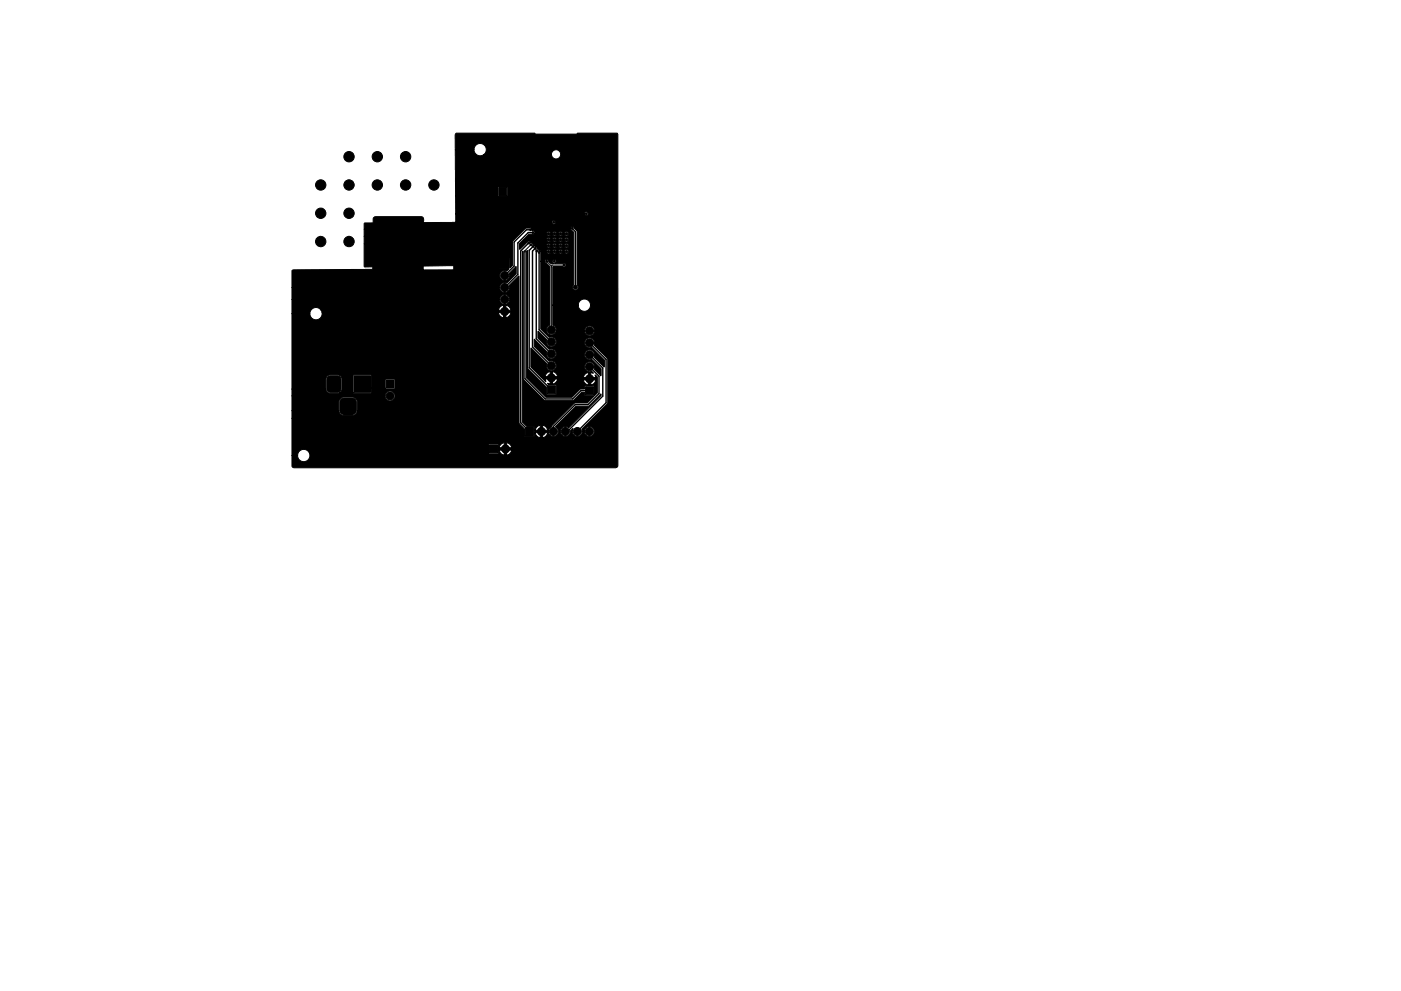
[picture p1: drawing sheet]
<svg xmlns="http://www.w3.org/2000/svg" width="297mm" height="210mm" viewBox="0 0 297 210" stroke-linecap="round" stroke-linejoin="round" font-family="sans-serif">
<g fill="#000" stroke="#000" stroke-width=".21">
<path d="M105.8 39.8h1.6v1.7h-1.6zM77.2 47.4l24.7-.3 .1-5.6h3.4l.3 .3h1.8l.3-.3v-1.8l-.3-.2h-1.9l-.2 .2v1.8h-3.4v-5.5h6.2l-.4 20.6-.1 .1h-3l-.4 34.3h-8l-.1-.1v-34.6l-18.9 .3-.1-4.9h3.7v.2a.7 .7 0 0 0 1 .5 .7 .7 0 0 0 .3-1.1h4.2v.2a.71 .71 0 0 0 1.1 .4 .71 .71 0 0 0-.1-1.2 .71 .71 0 0 0-1 .6h-4.2l-.2-.1a.71 .71 0 0 0-1.1 .5h-3.7v-1.6h7.1a.51 .51 0 0 0 .7 .5 .51 .51 0 0 0 .1-.8 .51 .51 0 0 0-.8 .2v.1h-7.1v-1.5h7.1a.51 .51 0 0 0 .7 .5 .51 .51 0 0 0 .1-.8 .51 .51 0 0 0-.8 .2v.1h-7.1zM61.9 57.4l.4-.2 16.7-.1 .1-4.6h9.1v.2a.6 .6 0 0 0 1 .3 .6 .6 0 0 0-.1-1 .6 .6 0 0 0-.9 .5h-9.1l.1-6.3 .4-.2h9.7l.4 .1 .1 .4-.1 10.8 7-.1-.1-10.1h20.4a.41 .41 0 0 0 .6 .4 .41 .41 0 0 0 .1-.7 .41 .41 0 0 0-.7 .2v.1h-20.4v-1.8h27.3a.41 .41 0 0 0 .6 .4 .41 .41 0 0 0 .1-.7 .41 .41 0 0 0-.7 .2v.1h-27.3v-3.8h8.9l.2 .2h1.8l.2-.2v-1.7l-.2-.2h-1.9l-.1 1.9h-8.9v-3.4h8.9a1.05 1.05 0 0 0 1.6 .9 1.05 1.05 0 0 0 .1-1.8 1.05 1.05 0 0 0-1.6 .7l-.1 .2h-8.9l-.1-6.4h4a1.3 1.3 0 0 0 .7 1.2 1.3 1.3 0 0 0 1.4-.1h14.3a.97 .97 0 0 0 1.5 .8 .97 .97 0 0 0 .1-1.7 .97 .97 0 0 0-1.6 .7v.2h-14.3a1.3 1.3 0 0 0-.2-2.2 1.3 1.3 0 0 0-1.9 1.1h-4v-3l.1-.4h34.3v70.7l-.4 .2h-68.3l-.3-.3v-2.3h1.2a1.3 1.3 0 0 0 1.6 1.3 1.3 1.3 0 0 0 .9-1.8h38l.2 .2h1.7l.2-.1v-.7h.1a1.32 1.32 0 0 0 1.1 1.1h.5a1.34 1.34 0 0 0 1.1-1.1h-1.1v1.1h-.5v-1.1h-1.2v-.5h2.8a1.3 1.3 0 0 0-1.1-1.1v1.1h-.5v-1.1a1.3 1.3 0 0 0-1.1 1.1h-.1l-.1-.8h-1.9l-.1 .2v1.7h-38l-.1-.1a1.31 1.31 0 0 0-1.4-.6 1.31 1.31 0 0 0-1 1.2h-1.2v-7.9h36.8v.2a.61 .61 0 0 0 1 .3 .61 .61 0 0 0-.1-1 .61 .61 0 0 0-.9 .5h-36.8v-1.6l10 .1a1.08 1.08 0 0 0 .9 .9h2a1.07 1.07 0 0 0 1-1h22.9v.2a.61 .61 0 0 0 .7 .4 .61 .61 0 0 0 .5-.6h.2v.2a.61 .61 0 0 0 .7 .4 .61 .61 0 0 0 .5-.6h.4v.2a.61 .61 0 0 0 1 .3 .61 .61 0 0 0-.1-1 .61 .61 0 0 0-.9 .5h-.4v-.1a.61 .61 0 0 0-.7-.5 .61 .61 0 0 0-.5 .6h-.2v-.1a.61 .61 0 0 0-.7-.5 .61 .61 0 0 0-.5 .6h-22.9l-.1-1.9a1.08 1.08 0 0 0-.9-1h-2a1.07 1.07 0 0 0-1 1v1.9h-9.9v-3.1h19.7a1.06 1.06 0 0 0 1.5 1l.4-.3a1.05 1.05 0 0 0-.4-1.7 1.05 1.05 0 0 0-1.5 1h-19.7v-1.5h7.2l.3 .7 .6 .2h1.6l.5-.1 6.5 .1 .2-.1v-1h2.8l.2 .2h1.8l.2-.2v-1.7l-.2-.2-1.9 .1-.1 1.8h-2.8l-.1-2.7-3.7-.1-.2 .2v3.6h-2.7l.4-.6v-2.3a.94 .94 0 0 0-.9-.9h-1.6a.94 .94 0 0 0-.9 .9v2.1h-7.2v-16h3.8a1.3 1.3 0 0 0 1.4 1.3 1.3 1.3 0 0 0 1.2-1.5h37.4v.2a1.31 1.31 0 0 0 1 .9h.6a1.34 1.34 0 0 0 1-1.1h-1v1.1h-.6v-1.1h-38.4l-.2-.5h40.2a1.3 1.3 0 0 0-1-1v1h-.6v-1a1.29 1.29 0 0 0-1 1h-37.6l-.9-.5a1.32 1.32 0 0 0-1.5 1.2h-3.8v-3h44a1.06 1.06 0 0 0 1.6 1 1.06 1.06 0 0 0 .1-1.8 1.06 1.06 0 0 0-1.6 .6l-.1 .2h-44v-2.5h44l.1 .2a1.07 1.07 0 0 0 1.4 .8 1.07 1.07 0 0 0 .6-1.5l2-1.9 .1 31.2 1.1 1.2v1.4l.1 .2h1.9l.1-.8h.2a1.32 1.32 0 0 0 1 1.1h.6a1.34 1.34 0 0 0 1-1.1h-1.1v1.1h-.5v-1.1h-1.2v-.5h2.8a1.3 1.3 0 0 0-1.1-1.1v1.1h-.5v-1.1a1.29 1.29 0 0 0-1 1.1h-.2l-.1-.8h-1.5l-.9-1v-36.1l.1-.1 .1 27.2 4.5 4.5h6l1.8-1.8 .6 .1 .2 .6 1.9 .1-1.5 1.5-2.7 .1-4.7 4.6-.1 .3a1.08 1.08 0 0 0-.4 1.8 1.08 1.08 0 0 0 1.8-.5 1.19 1.19 0 0 0-.6-1.3l4.3-4.3h2.7l2.6-2.6v.3l-6.8 6.8h-.1a1.05 1.05 0 0 0-1.6 .5 1.05 1.05 0 0 0 .9 1.4 1.05 1.05 0 0 0 1.1-1.2l.6-.5a1.38 1.38 0 0 0 .2 1.5 1.05 1.05 0 0 0 1.2 .1 1.05 1.05 0 0 0 .6-1h.4v.2a1.06 1.06 0 0 0 1.7 .7 1.06 1.06 0 0 0-.2-1.8 1.06 1.06 0 0 0-1.5 .9h-.4l-.1-.4 5.5-5.6-.1-9.4-2.8-2.9a1.08 1.08 0 0 0-.8-1.5 1.08 1.08 0 0 0-1.2 1.2 1.08 1.08 0 0 0 1.5 .8l2.6 2.7v1.4l-2.1-2.1a1.06 1.06 0 0 0-.9-1.4 1.06 1.06 0 0 0-1.2 1.2 1.06 1.06 0 0 0 1.6 .8l1.9 1.9v1.5l-1.4-1.4a1.07 1.07 0 0 0-.9-1.5 1.07 1.07 0 0 0-1.2 1.3 1.07 1.07 0 0 0 1.6 .7l.3 .3-.5-.1v1.1h1l-.1-.6 .4 .5v3.3l-.5 .6-.1-2-1.9-.1-.1 .2-.1 .5-1 .1-1.7 1.7h-5.4l-4.1-4.1v-27h.1l.1 24.9 3.9 4v1.5l.2 .1h1.8l.2-.1-.1-1.9-1.5-.1-.2-.3 .4 .2 .8-.1 .5-.4 .3-.4h5.5a1.32 1.32 0 0 0 1 1.1h.6a1.34 1.34 0 0 0 1-1.1h-1v1.1h-.6v-1.1h-6.5v-.2h-1v1.1h-.6v-1.1h-1l.1 .6-.9-.9h9.9v-1.1a1.29 1.29 0 0 0-1 1.1h-8.9l-.2-.2h3.6a1.3 1.3 0 0 0-1-1.1v1.1h-.6v-1.1a1.3 1.3 0 0 0-1 1.1h-1l-2-2v-4l3.3 3.2a1.07 1.07 0 0 0 .8 1.6 1.07 1.07 0 0 0 1.2-1.3 1.07 1.07 0 0 0-1.5-.8l-3.1-3.1v-1.5l2.6 2.6a1.07 1.07 0 0 0 .8 1.5 1.07 1.07 0 0 0 1.2-1.2 1.07 1.07 0 0 0-1.5-.8l-2.3-2.4v-1.4l1.8 1.8a1.06 1.06 0 0 0 .9 1.5 1.06 1.06 0 0 0 1.2-1.3 1.06 1.06 0 0 0-1.6-.7l-1.7-1.8v-14.4h.8l.1 .3 1 .9v12.4a1.06 1.06 0 0 0-.4 1.8 1.06 1.06 0 0 0 1.7-.6h6l.1 .2a1.06 1.06 0 0 0 1.6 .6 1.06 1.06 0 0 0-.1-1.7 1.06 1.06 0 0 0-1.6 .9h-6l.1-.2a1.11 1.11 0 0 0-.8-1v-4.3h5.4v.3a1.31 1.31 0 0 0 2.1 .8 1.31 1.31 0 0 0-.2-2.2 1.31 1.31 0 0 0-1.9 1.1h-5.4v-8.1h2.2a.41 .41 0 0 0 .5-.1 .41 .41 0 0 0 0-.6 .41 .41 0 0 0-.6 0l-1.7-.1a.42 .42 0 0 0 .2-.6 .42 .42 0 0 0-.7 .1 .42 .42 0 0 0 .3 .6l-.5 .1-.6-.7a.41 .41 0 0 0-.5-.3 .41 .41 0 0 0-.3 .4h-.8v-2h1.2v.1a.45 .45 0 0 0 .5 .4 .45 .45 0 0 0 .4-.5h.3v.1a.45 .45 0 0 0 .5 .4 .45 .45 0 0 0 .4-.5h.4v.1a.45 .45 0 0 0 .5 .4 .45 .45 0 0 0 .4-.5h.4v.1a.46 .46 0 0 0 .7 .3 .46 .46 0 0 0-.1-.8 .46 .46 0 0 0-.6 .4h-.4v-.1a.46 .46 0 0 0-.5-.3 .46 .46 0 0 0-.4 .4h-.4v-.1a.46 .46 0 0 0-.5-.3 .46 .46 0 0 0-.4 .4h-.3l-.1-.1a.46 .46 0 0 0-.5-.3 .46 .46 0 0 0-.3 .4h-1.2l-.5-.3-.8-1h2.5v.2a.45 .45 0 0 0 .5 .3 .45 .45 0 0 0 .4-.5h.3v.2a.45 .45 0 0 0 .5 .3 .45 .45 0 0 0 .4-.5h.4v.2a.45 .45 0 0 0 .5 .3 .45 .45 0 0 0 .4-.5h.4v.2a.46 .46 0 0 0 .7 .2 .46 .46 0 0 0-.1-.8 .46 .46 0 0 0-.6 .4h-.4v-.1a.46 .46 0 0 0-.5-.3 .46 .46 0 0 0-.4 .4h-.4v-.1a.46 .46 0 0 0-.5-.3 .46 .46 0 0 0-.4 .4h-.3l-.1-.1a.46 .46 0 0 0-.5-.3 .46 .46 0 0 0-.3 .4h-2.5l-.8-.6a.45 .45 0 0 0-.5-.3 .45 .45 0 0 0-.4 .3l-1.5 1.4v-1.2l.8-.8h4.9a.45 .45 0 0 0 .4 .4 .45 .45 0 0 0 .5-.4h.3v.1a.45 .45 0 0 0 .5 .3 .45 .45 0 0 0 .4-.4h.4v.1a.45 .45 0 0 0 .5 .3 .45 .45 0 0 0 .4-.4h.4v.1a.45 .45 0 0 0 .7 .2 .45 .45 0 0 0-.1-.7 .45 .45 0 0 0-.6 .4h-.4v-.1a.46 .46 0 0 0-.5-.4 .46 .46 0 0 0-.4 .5h-.4v-.1a.46 .46 0 0 0-.5-.4 .46 .46 0 0 0-.4 .5h-.3l-.1-.1a.46 .46 0 0 0-.5-.4 .46 .46 0 0 0-.3 .5h-4.9l1.2-1.2 3.7-.1a.45 .45 0 0 0 .4 .5 .45 .45 0 0 0 .5-.5h.3v.1a.45 .45 0 0 0 .5 .4 .45 .45 0 0 0 .4-.5h.4v.1a.45 .45 0 0 0 .5 .4 .45 .45 0 0 0 .4-.5h.4v.1a.46 .46 0 0 0 .7 .3 .46 .46 0 0 0-.1-.8 .46 .46 0 0 0-.6 .4h-.4v-.1a.46 .46 0 0 0-.5-.3 .46 .46 0 0 0-.4 .4h-.4v-.1a.46 .46 0 0 0-.5-.3 .46 .46 0 0 0-.4 .4h-.3l-.1-.1a.46 .46 0 0 0-.5-.3 .46 .46 0 0 0-.3 .4h-2.6a.54 .54 0 0 0-.4-.7l-.1-.5h8.1l.7 .9v11.1a.62 .62 0 0 0-.1 .9 .62 .62 0 0 0 1 0 .62 .62 0 0 0-.1-.9v-11.2l-.7-.9a.4 .4 0 0 0-.5-.3 .4 .4 0 0 0-.3 .4l-8.4-.1-1.1 .2-2.7 2.7-.1 5.1-.5 .5v-1.7l-.2-.2h-1.8l-.1 .1v1.9l.1 .1h1.8l-.5 .5a1.05 1.05 0 0 0-1.4 .9 1.05 1.05 0 0 0 1.3 1.1 1.05 1.05 0 0 0 .7-1.5l1.4-1.4v1.5l-2 1.9a1.06 1.06 0 0 0-1.5 1h-44zM106.1 55.1h1.7v1.7h-1.7zM69.6 79.9l.4-.2h1.6l.5 .3 .2 .5v2l-.3 .6-.4 .1h-1.6l-.5-.2-.2-.5v-2zM72.3 84.7l.5-.3h1.9a.88 .88 0 0 1 .9 .9v1.8a.88 .88 0 0 1-.9 .8h-1.8a.88 .88 0 0 1-.9-.8l.1-1.9zM75 79.7h3.6v3.5h-3.6zM81.8 80.6h1.7v1.7h-1.7zM103.8 94.4h1.7v1.7h-1.7zM111.4 90.7h1.7v1.7h-1.7zM116.1 81.8h1.7v1.7h-1.7zM124.2 82h1.6v1.7h-1.6z"/>
<circle cx="68" cy="39.2" r="1.1"/>
<circle cx="74" cy="33.2" r="1.1"/>
<circle cx="74" cy="39.2" r="1.1"/>
<circle cx="80" cy="33.2" r="1.1"/>
<circle cx="80" cy="39.2" r="1.1"/>
<circle cx="86" cy="39.2" r="1.1"/>
<circle cx="86" cy="33.2" r="1.1"/>
<circle cx="92" cy="39.2" r="1.1"/>
<circle cx="106" cy="32.1" r=".4"/>
<circle cx="106" cy="30.2" r=".4"/>
<circle cx="106" cy="34.2" r=".4"/>
<circle cx="106.6" cy="38.1" r=".85"/>
<circle cx="108" cy="32.1" r=".4"/>
<circle cx="108" cy="30.2" r=".4"/>
<circle cx="108" cy="34.2" r=".4"/>
<circle cx="110" cy="38.2" r=".4"/>
<circle cx="110" cy="30.2" r=".4"/>
<circle cx="110" cy="32.2" r=".4"/>
<circle cx="110" cy="34.2" r=".4"/>
<circle cx="110" cy="36.2" r=".4"/>
<circle cx="112" cy="30.2" r=".4"/>
<circle cx="112" cy="32.2" r=".4"/>
<circle cx="112" cy="38.2" r=".4"/>
<circle cx="112" cy="36.2" r=".4"/>
<circle cx="112" cy="34.2" r=".4"/>
<circle cx="114" cy="39.2" r=".4"/>
<circle cx="115.4" cy="35.3" r="1.25"/>
<circle cx="115.4" cy="30.2" r="1.25"/>
<circle cx="117" cy="38.2" r=".2"/>
<circle cx="120.4" cy="35.3" r="1.25"/>
<circle cx="120.4" cy="30.2" r="1.25"/>
<circle cx="120.6" cy="38" r=".2"/>
<circle cx="121.2" cy="39.4" r=".2"/>
<circle cx="123.5" cy="33.7" r=".4"/>
<circle cx="123.5" cy="31.7" r=".4"/>
<circle cx="123.5" cy="35.7" r=".4"/>
<circle cx="123.5" cy="39.7" r=".4"/>
<circle cx="123.5" cy="37.7" r=".4"/>
<circle cx="123.5" cy="29.7" r=".4"/>
<circle cx="125.5" cy="31.7" r=".4"/>
<circle cx="125.5" cy="33.7" r=".4"/>
<circle cx="125.5" cy="35.7" r=".4"/>
<circle cx="125.5" cy="37.7" r=".4"/>
<circle cx="125.5" cy="39.7" r=".4"/>
<circle cx="125.5" cy="29.7" r=".4"/>
<circle cx="127.5" cy="35.7" r=".4"/>
<circle cx="127.5" cy="31.7" r=".4"/>
<circle cx="127.5" cy="33.7" r=".4"/>
<circle cx="127.5" cy="29.7" r=".4"/>
<circle cx="127.5" cy="39.7" r=".4"/>
<circle cx="127.5" cy="37.7" r=".4"/>
<circle cx="129.5" cy="35.7" r=".4"/>
<circle cx="129.5" cy="31.7" r=".4"/>
<circle cx="129.5" cy="33.7" r=".4"/>
<circle cx="129.5" cy="39.7" r=".4"/>
<circle cx="129.5" cy="37.7" r=".4"/>
<circle cx="129.5" cy="29.7" r=".4"/>
<circle cx="63.6" cy="58.4" r=".4"/>
<circle cx="68" cy="51.2" r="1.1"/>
<circle cx="68" cy="45.2" r="1.1"/>
<circle cx="74" cy="51.2" r="1.1"/>
<circle cx="74" cy="45.2" r="1.1"/>
<circle cx="78.3" cy="48.2" r=".4"/>
<circle cx="80.7" cy="46.5" r=".4"/>
<circle cx="81.6" cy="51.7" r=".4"/>
<circle cx="82.6" cy="46.5" r=".4"/>
<circle cx="84.4" cy="46.5" r=".4"/>
<circle cx="84.8" cy="48.6" r=".2"/>
<circle cx="84.8" cy="50.1" r=".2"/>
<circle cx="86.1" cy="46.5" r=".4"/>
<circle cx="87.1" cy="51.3" r=".4"/>
<circle cx="88.3" cy="46.5" r=".4"/>
<circle cx="88.8" cy="52.5" r=".4"/>
<circle cx="107" cy="58.5" r=".85"/>
<circle cx="110" cy="40.2" r=".4"/>
<circle cx="110" cy="42.2" r=".4"/>
<circle cx="110" cy="46.2" r=".4"/>
<circle cx="110" cy="44.2" r=".4"/>
<circle cx="112" cy="42.2" r=".4"/>
<circle cx="112" cy="40.2" r=".4"/>
<circle cx="112" cy="46.2" r=".4"/>
<circle cx="112" cy="44.2" r=".4"/>
<circle cx="112.1" cy="51.6" r=".2"/>
<circle cx="112.5" cy="48.7" r=".2"/>
<circle cx="112.6" cy="51.9" r=".2"/>
<circle cx="113" cy="49.3" r=".2"/>
<circle cx="113" cy="52.3" r=".2"/>
<circle cx="113.5" cy="52.7" r=".2"/>
<circle cx="113.8" cy="53.2" r=".2"/>
<circle cx="114" cy="43.2" r=".4"/>
<circle cx="114" cy="45.2" r=".4"/>
<circle cx="114" cy="41.2" r=".4"/>
<circle cx="114.3" cy="53.5" r=".2"/>
<circle cx="115.9" cy="55.4" r=".2"/>
<circle cx="116.3" cy="52.1" r=".25"/>
<circle cx="116.3" cy="53.4" r=".25"/>
<circle cx="116.3" cy="49.6" r=".25"/>
<circle cx="116.3" cy="50.9" r=".25"/>
<circle cx="116.6" cy="55.5" r=".2"/>
<circle cx="117.4" cy="47.1" r=".2"/>
<circle cx="117.5" cy="55.4" r=".2"/>
<circle cx="117.6" cy="52.1" r=".25"/>
<circle cx="117.6" cy="53.4" r=".25"/>
<circle cx="117.6" cy="50.9" r=".25"/>
<circle cx="117.6" cy="49.6" r=".25"/>
<circle cx="118.8" cy="52.1" r=".25"/>
<circle cx="118.8" cy="53.4" r=".25"/>
<circle cx="118.8" cy="50.9" r=".25"/>
<circle cx="118.8" cy="49.6" r=".25"/>
<circle cx="119.2" cy="42" r=".2"/>
<circle cx="119.2" cy="40.1" r=".2"/>
<circle cx="119.6" cy="56.2" r=".2"/>
<circle cx="120.1" cy="52.1" r=".25"/>
<circle cx="120.1" cy="53.4" r=".25"/>
<circle cx="120.1" cy="49.6" r=".25"/>
<circle cx="120.1" cy="50.9" r=".25"/>
<circle cx="121.2" cy="41" r=".2"/>
<circle cx="121.2" cy="42.6" r=".2"/>
<circle cx="121.3" cy="48.4" r=".2"/>
<circle cx="123.5" cy="43.7" r=".4"/>
<circle cx="123.5" cy="41.7" r=".4"/>
<circle cx="124.3" cy="45.3" r=".2"/>
<circle cx="125.5" cy="41.7" r=".4"/>
<circle cx="125.5" cy="43.7" r=".4"/>
<circle cx="127.5" cy="41.7" r=".4"/>
<circle cx="127.5" cy="53.7" r=".4"/>
<circle cx="127.5" cy="43.7" r=".4"/>
<circle cx="127.5" cy="49.7" r=".4"/>
<circle cx="127.5" cy="47.7" r=".4"/>
<circle cx="127.5" cy="45.7" r=".4"/>
<circle cx="127.5" cy="51.7" r=".4"/>
<circle cx="129.5" cy="43.7" r=".4"/>
<circle cx="129.5" cy="53.7" r=".4"/>
<circle cx="129.5" cy="41.7" r=".4"/>
<circle cx="129.5" cy="49.7" r=".4"/>
<circle cx="129.5" cy="51.7" r=".4"/>
<circle cx="129.5" cy="55.7" r=".4"/>
<circle cx="129.5" cy="59.7" r=".4"/>
<circle cx="129.5" cy="57.7" r=".4"/>
<circle cx="129.5" cy="45.7" r=".4"/>
<circle cx="129.5" cy="47.7" r=".4"/>
<circle cx="63.6" cy="74.5" r=".4"/>
<circle cx="63.6" cy="72.5" r=".4"/>
<circle cx="63.6" cy="76.5" r=".4"/>
<circle cx="63.6" cy="78.5" r=".4"/>
<circle cx="63.6" cy="62.4" r=".4"/>
<circle cx="63.6" cy="64.4" r=".4"/>
<circle cx="63.6" cy="60.4" r=".4"/>
<circle cx="66.2" cy="63.7" r=".4"/>
<circle cx="70" cy="67.9" r=".4"/>
<circle cx="70" cy="60.2" r=".4"/>
<circle cx="73.7" cy="63.7" r=".4"/>
<circle cx="73.7" cy="71.4" r=".4"/>
<circle cx="75" cy="67.9" r=".4"/>
<circle cx="75" cy="60.2" r=".4"/>
<circle cx="78.7" cy="63.7" r=".4"/>
<circle cx="78.7" cy="71.4" r=".4"/>
<circle cx="80" cy="67.9" r=".4"/>
<circle cx="80" cy="60.2" r=".4"/>
<circle cx="83.8" cy="71.4" r=".4"/>
<circle cx="83.8" cy="63.7" r=".4"/>
<circle cx="85" cy="60.2" r=".4"/>
<circle cx="85" cy="67.9" r=".4"/>
<circle cx="88.9" cy="71.4" r=".4"/>
<circle cx="88.9" cy="63.7" r=".4"/>
<circle cx="90" cy="60.2" r=".4"/>
<circle cx="90" cy="67.9" r=".4"/>
<circle cx="94" cy="63.7" r=".4"/>
<circle cx="107" cy="66.1" r=".85"/>
<circle cx="107" cy="61" r=".85"/>
<circle cx="107" cy="63.5" r=".85"/>
<circle cx="116.9" cy="70" r=".85"/>
<circle cx="116.9" cy="75.1" r=".85"/>
<circle cx="116.9" cy="77.6" r=".85"/>
<circle cx="116.9" cy="72.5" r=".85"/>
<circle cx="122" cy="60.9" r=".4"/>
<circle cx="125" cy="77.8" r=".85"/>
<circle cx="125" cy="75.3" r=".85"/>
<circle cx="125" cy="72.7" r=".85"/>
<circle cx="125" cy="70.2" r=".85"/>
<circle cx="129.5" cy="63.7" r=".4"/>
<circle cx="129.5" cy="73.7" r=".4"/>
<circle cx="129.5" cy="69.7" r=".4"/>
<circle cx="129.5" cy="77.7" r=".4"/>
<circle cx="129.5" cy="75.7" r=".4"/>
<circle cx="129.5" cy="65.7" r=".4"/>
<circle cx="129.5" cy="79.7" r=".4"/>
<circle cx="129.5" cy="71.7" r=".4"/>
<circle cx="129.5" cy="67.7" r=".4"/>
<circle cx="129.5" cy="61.7" r=".4"/>
<circle cx="63.6" cy="84.5" r=".4"/>
<circle cx="63.6" cy="90.5" r=".4"/>
<circle cx="63.6" cy="92.5" r=".4"/>
<circle cx="63.6" cy="86.5" r=".4"/>
<circle cx="63.6" cy="82.5" r=".4"/>
<circle cx="63.6" cy="88.5" r=".4"/>
<circle cx="63.6" cy="80.5" r=".4"/>
<circle cx="67.5" cy="98.1" r=".4"/>
<circle cx="69.5" cy="98.2" r=".4"/>
<circle cx="71.5" cy="98.2" r=".4"/>
<circle cx="73.5" cy="98.2" r=".4"/>
<circle cx="75.5" cy="98.2" r=".4"/>
<circle cx="77.5" cy="98.2" r=".4"/>
<circle cx="79.5" cy="98.2" r=".4"/>
<circle cx="81.5" cy="98.2" r=".4"/>
<circle cx="82.7" cy="84" r=".85"/>
<circle cx="83.5" cy="98.2" r=".4"/>
<circle cx="85.5" cy="98.2" r=".4"/>
<circle cx="87.5" cy="98.2" r=".4"/>
<circle cx="89.5" cy="98.2" r=".4"/>
<circle cx="91.5" cy="98.2" r=".4"/>
<circle cx="93.5" cy="98.2" r=".4"/>
<circle cx="95.5" cy="98.2" r=".4"/>
<circle cx="97.5" cy="98.2" r=".4"/>
<circle cx="99.3" cy="88.7" r=".4"/>
<circle cx="99.3" cy="87.1" r=".4"/>
<circle cx="99.5" cy="98.2" r=".4"/>
<circle cx="100.7" cy="87.1" r=".4"/>
<circle cx="101.5" cy="98.2" r=".4"/>
<circle cx="102.3" cy="87.1" r=".4"/>
<circle cx="103.5" cy="98.2" r=".4"/>
<circle cx="105.5" cy="98.2" r=".4"/>
<circle cx="107.2" cy="95.2" r=".85"/>
<circle cx="107.5" cy="98.2" r=".4"/>
<circle cx="109.5" cy="98.2" r=".4"/>
<circle cx="111.5" cy="98.2" r=".4"/>
<circle cx="113.5" cy="98.2" r=".4"/>
<circle cx="114.8" cy="91.5" r=".85"/>
<circle cx="115.5" cy="98.2" r=".4"/>
<circle cx="116.9" cy="80.2" r=".85"/>
<circle cx="117.3" cy="91.5" r=".85"/>
<circle cx="117.5" cy="98.2" r=".4"/>
<circle cx="119.5" cy="98.2" r=".4"/>
<circle cx="119.9" cy="91.5" r=".85"/>
<circle cx="121.5" cy="98.2" r=".4"/>
<circle cx="122.4" cy="91.5" r=".85"/>
<circle cx="123.5" cy="98.2" r=".4"/>
<circle cx="125" cy="91.5" r=".85"/>
<circle cx="125" cy="80.4" r=".85"/>
<circle cx="125.5" cy="98.2" r=".4"/>
<circle cx="127.5" cy="98.2" r=".4"/>
<circle cx="129.5" cy="93.7" r=".4"/>
<circle cx="129.5" cy="83.7" r=".4"/>
<circle cx="129.5" cy="89.7" r=".4"/>
<circle cx="129.5" cy="95.7" r=".4"/>
<circle cx="129.5" cy="85.7" r=".4"/>
<circle cx="129.5" cy="81.7" r=".4"/>
<circle cx="129.5" cy="91.7" r=".4"/>
<circle cx="129.5" cy="97.7" r=".4"/>
<circle cx="129.5" cy="87.7" r=".4"/>
</g>
<g fill="none" stroke="#000" stroke-width=".3">
<path d="M111.3 53.2v27.1l4.3 4.3h5.8l1.8-1.7h1.8M111.3 53.2h.1M112.1 51.6l-1.7 1.6v36.5l1.8 1.8M112.5 48.7h-.9l-2.6 2.6v5.2l-2 2M113 49.3h-1l-2.2 2.2v6.7l-2.8 2.8M113 52.3l-.8 .8v24.9l4.7 4.7M113.5 52.7l-.6 .6v20.3l4 4M113.8 53.2l-.1 .1v18.6l3.2 3.2M114.3 53.5v16.4l2.6 2.6M121.3 48.4l.7 .7v11.7M124.8 72.5l3.7 3.7v9.3l-6.1 6M125 77.8l2 2v3.7l-2.3 2.3h-2.7l-4.7 4.7v1"/>
<path d="M125 75.3l2.8 2.8v5.9l-7.5 7.5h-.4"/>
</g>
<path d="M112.6 51.9l-1.3 1.3v.2M115.9 55.4l1 1M116.9 56.4v13.6M119.6 56.2h-2.5l-.2 .2" fill="none" stroke="#000" stroke-width=".21"/>
</svg>
